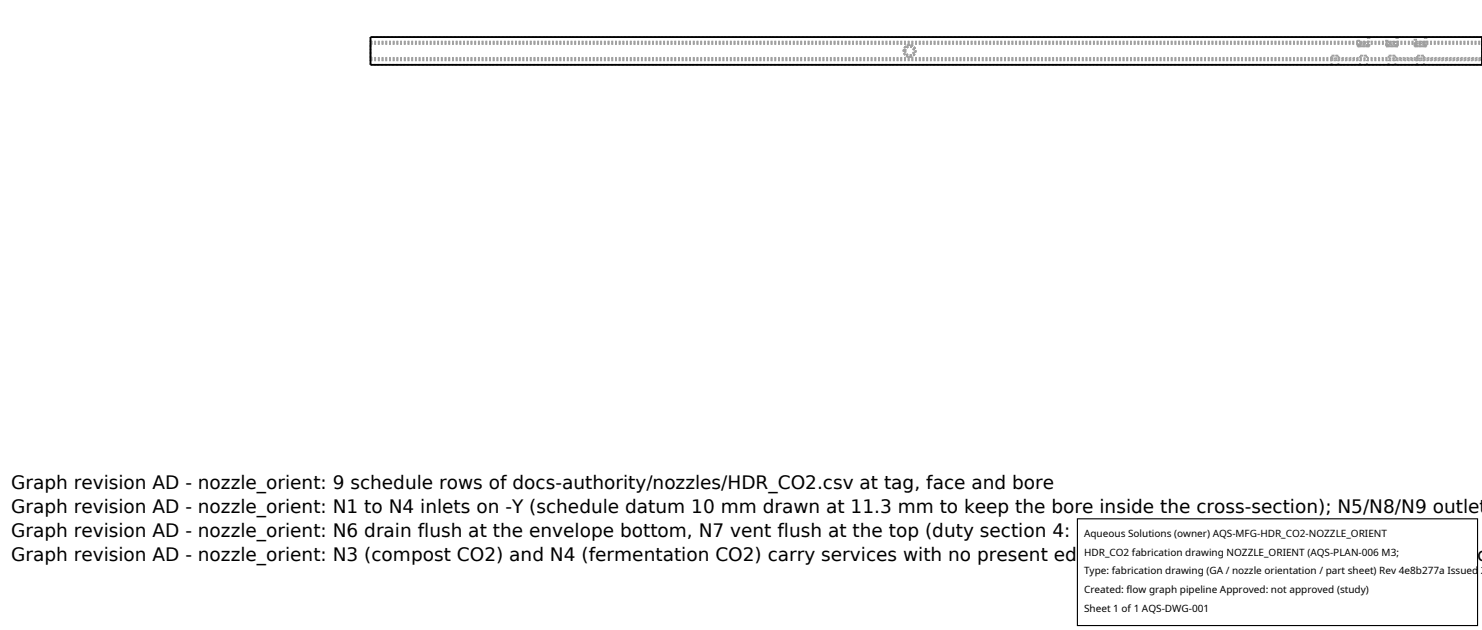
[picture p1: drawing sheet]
<svg xmlns="http://www.w3.org/2000/svg" width="212mm" height="90mm" viewBox="0 0 212 90" stroke-linecap="round" stroke-linejoin="round" font-family="sans-serif">
<defs><g id="words">
<g font-size="2.6">
<text x="1.6" y="69.8">Graph revision AD - nozzle_orient: 9 schedule rows of docs-authority/nozzles/HDR_CO2.csv at tag, face and bore</text>
<text x="1.6" y="73.3">Graph revision AD - nozzle_orient: N1 to N4 inlets on -Y (schedule datum 10 mm drawn at 11.3 mm to keep the bore inside the cross-section); N5/N8/N9 outlet</text>
<text x="1.6" y="76.7">Graph revision AD - nozzle_orient: N6 drain flush at the envelope bottom, N7 vent flush at the top (duty section 4: into the loop suction, not the room)</text>
<text x="1.6" y="80.2">Graph revision AD - nozzle_orient: N3 (compost CO2) and N4 (fermentation CO2) carry services with no present edge on the graph; drawn verbatim, no edge c</text>
</g>
<g font-size="1.4">
<text x="154.8" y="76.6">Aqueous Solutions (owner) AQS-MFG-HDR_CO2-NOZZLE_ORIENT</text>
<text x="154.8" y="79.3">HDR_CO2 fabrication drawing NOZZLE_ORIENT (AQS-PLAN-006 M3;</text>
<text x="154.8" y="82">Type: fabrication drawing (GA / nozzle orientation / part sheet) Rev 4e8b277a Issued 2</text>
<text x="154.8" y="84.7">Created: flow graph pipeline Approved: not approved (study)</text>
<text x="154.8" y="87.4">Sheet 1 of 1 AQS-DWG-001</text>
</g>
</g></defs>
<g fill="none" stroke="#a0a0a0" stroke-width=".26" stroke-dasharray=".3 .3" stroke-linecap="butt">
<path d="M52.9 6.3h158.8M52.9 8.3v-2M52.9 8.3h137.3M52.9 9.3v-.7M52.9 6v-.7M52.9 8.6v-2.7M52.9 5.9v.1M52.9 8.3v-2.1M52.9 6.2v.1M52.9 8.6h137.3M52.9 6h158.8M52.9 8.3h158.8"/>
<path d="M52.9 6.2h158.8M52.9 8.6h158.8M52.9 5.9h158.8M129.1 7.3l.2-.6 .6-.3 .6 .3 .3 .6-.3 .6-.6 .2-.6-.2-.2-.6M129.1 7.3l.2-.6 .6-.3 .6 .2 .3 .6-.3 .6-.6 .3-.6-.2-.2-.6M129.3 7.3l.1-.4 .5-.2 .4 .1 .2 .5-.1 .4-.5 .2-.4-.2-.2-.4M129.3 7.3l.2-.5 .4-.1 .4 .1 .2 .5-.1 .4-.5 .2-.4-.2-.2-.4M129.3 7.3l.2-.5 .4-.1 .5 .2 .1 .4-.2 .4-.4 .2-.4-.2-.2-.4M129.8 8.1h.3M129.8 8.1l-.5-.3-.2-.5 .2-.6 .5-.3M129.8 6.4h.3M129.8 6.4l-.5 .3-.2 .5 .2 .6 .5 .3"/>
<path d="M130.1 6.4l.4 .3 .3 .5-.3 .6-.4 .3M130.1 6.4l.5 .3 .2 .5-.2 .6-.5 .3M190.2 8.3v-.4M190.2 7.9h1M190.2 8.3h1M190.2 9.3v-.7M190.2 9.3h-137.3M190.2 8.6h1M190.2 9.3h1M191.2 7.9h-1M191.2 8.3v-.4M191.2 8.3h3"/>
<path d="M191.2 9.3v-.7M191.2 8.6h3M193.9 6.5l.2-.4 .6-.1 .7 .1 .2 .4M193.9 5.3h1.7M193.9 6.5v-1.2M193.9 6.6v-.1M193.9 6.6h.2M193.9 6.6h.3M193.9 6.6l.2-.3 .6-.1 .6 .1 .2 .3M193.9 6.6h1.6M194.1 6.5l.1-.4 .5-.1 .5 .1 .2 .4M194.1 6.5v-1.2"/>
<path d="M194.1 5.3h1.3M194.1 6.6v-.1M194.2 6.6l.1-.2 .4-.1 .4 .1 .2 .2M194.2 6.6h1.1M194.2 8.3v-.4M194.2 7.9h1M194.2 8.3h1M194.2 9.3v-.7M194.2 9.3h-3M194.2 8.6h1M194.2 9.3h1M195.2 7.9h-1"/>
<path d="M195.2 8.3v-.4M195.2 8.3h3.1M195.2 9.3v-.7M195.2 8.6h3.1M195.3 6.6h.2M195.4 6.6h.2M195.4 6.6h-1.3M195.4 6.5v.1M195.4 5.3h-1.3M195.4 5.3v1.2M195.6 6.6h-1.7M195.6 6.5v.1"/>
<path d="M195.6 5.3h-1.7M195.6 5.3v1.2M198 6.5l.1-.4 .7-.1 .7 .1 .2 .4M198 5.3h1.7M198 6.5v-1.2M198 6.6v-.1M198 6.6h.2M198 6.6l.2-.3 .5-.1 .7 .1 .2 .3M198 6.6h1.6M198.2 6.5l.1-.4 .5-.1 .5 .1 .1 .4M198.2 6.5v-1.2M198.2 5.3h1.2"/>
<path d="M198.2 6.6v-.1M198.2 6.6l.2-.2 .4-.1 .4 .1 .2 .2M198.2 6.6h1.2M198.3 8.3v-.4M198.3 7.9h1M198.3 8.3h1M198.3 9.3v-.7M198.3 9.3h-3.1M198.3 8.6h1M198.3 9.3h1M199.3 7.9h-1M199.3 8.3v-.4"/>
<path d="M199.3 8.3h3.1M199.3 9.3v-.7M199.3 8.6h3.1M199.4 6.6h.2M199.4 6.6h.3M199.4 6.6h-1.2M199.4 6.5v.1M199.4 5.3h-1.2M199.4 5.3v1.2M199.7 6.6h-1.7M199.7 6.5v.1M199.7 5.3h-1.7"/>
<path d="M199.7 5.3v1.2M202 6.3l.2-.3 .5-.1 .8 .1 .2 .1v.2M202 5.3h1.7M202 6.3v-1M202 6.6h.3M202 6.6l.2-.3 .6-.1 .7 .1 .2 .3M202 6.6h1.7M202.1 6.6l-.1-.3M202.1 6.6h.2M202.3 6.3l.1-.2 .4-.1 .6 .1 .1 .2M202.3 6.3v-1M202.3 5.3h1.2"/>
<path d="M202.3 6.6l.1-.3h.5h.4l.2 .3M202.3 6.6h1.2M202.3 6.6v-.3M202.4 8.3v-.4M202.4 7.9h1M202.4 8.3h1M202.4 9.3v-.7M202.4 9.3h-3.1M202.4 8.6h1M202.4 9.3h1M203.4 7.9h-1M203.4 8.3v-.4"/>
<path d="M203.4 8.3h8.3M203.4 9.3v-.7M203.4 8.6h8.3M203.5 6.6h.2M203.5 6.6h-1.2M203.5 6.3v.3M203.5 5.3h-1.2M203.5 5.3v1M203.7 6.6h-1.6M203.7 6.3v.3M203.7 5.3h-1.7M203.7 5.3v1"/>
<path d="M211.7 9.3v-.7M211.7 6v-.7M211.7 8.6v-2.7M211.7 5.9v.1M211.7 6.3v-.1M211.7 6.2v2.1M211.7 8.3v-2M211.7 5.3h-158.8M211.7 9.3h-8.3"/>
</g>
<path d="M52.9 5.3h158.8v4h-158.8z" fill="none" stroke="#000" stroke-width=".26"/>
<path d="M153.9 74.1h57.1v15.2h-57.1z" fill="#fff" stroke="#000" stroke-width=".16"/>
<use href="#words"/>
</svg>
